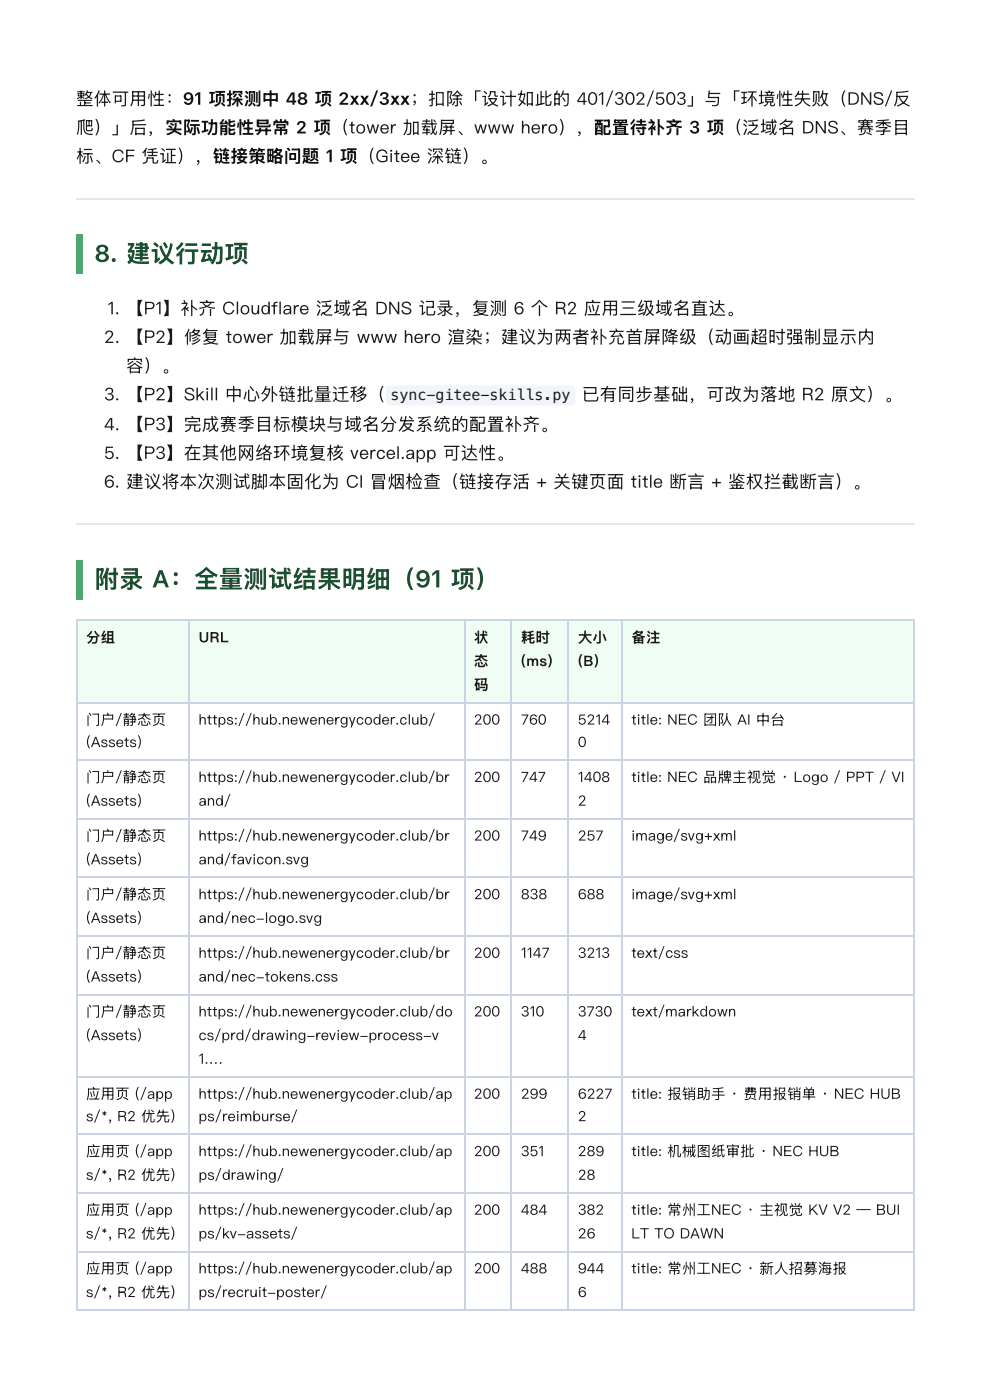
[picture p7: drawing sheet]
<svg xmlns="http://www.w3.org/2000/svg" width="210mm" height="297mm" viewBox="0 0 210 297" stroke-linecap="round" stroke-linejoin="round" font-family="sans-serif">
<defs><g id="words">
<g font-size="5.1" fill="#14532d">
<text x="20.1" y="55.6">8. 建议行动项</text>
<text x="20.1" y="124.6">附录 A：全量测试结果明细（91 项）</text>
</g>
<g font-size="3.7" fill="#1a1a1a">
<text x="16.1" y="22.2">整体可用 性：91 项探测中 48 项 2xx/3xx；扣除「设计如此的 401/302/503」与「环境性失败（DNS/反</text>
<text x="16.1" y="28.3">爬）」后，实际功能性异常 2 项（tower 加载屏、www hero），配置待补齐 3 项（泛域名 DNS、赛季目</text>
<text x="16.1" y="34.4">标、CF 凭证），链接策略问题 1 项（Gitee 深链）。</text>
<text x="22.8" y="66.7">1. 【P1】补齐 Cloudflare 泛域名 DNS 记录，复测 6 个 R2 应用 三级域名直达。</text>
<text x="22.1" y="72.8">2. 【P2】修复 tower 加载屏与 www hero 渲染；建议为两者补充首屏降级（动画超时强制显示内</text>
<text x="26.7" y="78.8">容）。</text>
<text x="22.1" y="84.9">3. 【P2】Skill 中心外链批量迁移（</text>
<text x="123.4" y="84.9">已有同步基础，可改为落地 R2 原文）。</text>
<text x="22.1" y="91.3">4. 【P3】完成赛季目 标模块与域名分发系统的配置补齐。</text>
<text x="22.1" y="97.4">5. 【P3】在其他网 络环境复核 vercel.app 可达性。</text>
<text x="22.1" y="103.5">6. 建议将本次测试脚本固化为 CI 冒烟检查（链接存活 + 关键页面 title 断言 + 鉴权拦截断言）。</text>
</g>
<text font-size="3.2" fill="#1a1a1a" x="82.8" y="84.9">sync-gitee-skills.py</text>
<g font-size="3" fill="#1a1a1a">
<text x="18.3" y="136.3">分组</text>
<text x="42.1" y="136.3">URL</text>
<text x="100.5" y="136.3">状</text>
<text x="110.5" y="136.3">耗时</text>
<text x="122.5" y="136.3">大小</text>
<text x="133.9" y="136.3">备注</text>
<text x="100.5" y="141.3">态</text>
<text x="110.5" y="141.3">(ms)</text>
<text x="122.5" y="141.3">(B)</text>
<text x="100.5" y="146.3">码</text>
<text x="18.3" y="153.7">门 户/静态页</text>
<text x="42.1" y="153.7">https://hub.newenergycoder.club/</text>
<text x="100.5" y="153.7">200</text>
<text x="110.5" y="153.7">760</text>
<text x="122.5" y="153.7">5214</text>
<text x="133.9" y="153.7">title: NEC 团队 AI 中台</text>
<text x="18.3" y="158.5">(Assets)</text>
<text x="122.5" y="158.5">0</text>
<text x="18.3" y="165.9">门 户/静态页</text>
<text x="42.1" y="165.9">https://hub.newenergycoder.club/br</text>
<text x="100.5" y="165.9">200</text>
<text x="110.5" y="165.9">747</text>
<text x="122.5" y="165.9">1408</text>
<text x="133.9" y="165.9">title: NEC 品牌主视觉 · Logo / PPT / VI</text>
<text x="18.3" y="170.9">(Assets)</text>
<text x="42.1" y="170.9">and/</text>
<text x="122.5" y="170.9">2</text>
<text x="18.3" y="178.3">门 户/静态页</text>
<text x="42.1" y="178.3">https://hub.newenergycoder.club/br</text>
<text x="100.5" y="178.3">200</text>
<text x="110.5" y="178.3">749</text>
<text x="122.5" y="178.3">257</text>
<text x="133.9" y="178.3">image/svg+xml</text>
<text x="18.3" y="183.4">(Assets)</text>
<text x="42.1" y="183.4">and/favicon.svg</text>
<text x="18.3" y="190.8">门 户/静态页</text>
<text x="42.1" y="190.8">https://hub.newenergycoder.club/br</text>
<text x="100.5" y="190.8">200</text>
<text x="110.5" y="190.8">838</text>
<text x="122.5" y="190.8">688</text>
<text x="133.9" y="190.8">image/svg+xml</text>
<text x="18.3" y="195.8">(Assets)</text>
<text x="42.1" y="195.8">and/nec-logo.svg</text>
<text x="18.3" y="203.2">门 户/静态页</text>
<text x="42.1" y="203.2">https://hub.newenergycoder.club/br</text>
<text x="100.5" y="203.2">200</text>
<text x="110.5" y="203.2">1147</text>
<text x="122.5" y="203.2">3213</text>
<text x="133.9" y="203.2">text/css</text>
<text x="18.3" y="208.2">(Assets)</text>
<text x="42.1" y="208.2">and/nec-tokens.css</text>
<text x="18.3" y="215.6">门 户/静态页</text>
<text x="42.1" y="215.6">https://hub.newenergycoder.club/do</text>
<text x="100.5" y="215.6">200</text>
<text x="110.5" y="215.6">310</text>
<text x="122.5" y="215.6">3730</text>
<text x="133.9" y="215.6">text/markdown</text>
<text x="18.3" y="220.7">(Assets)</text>
<text x="42.1" y="220.7">cs/prd/drawing-review-process-v</text>
<text x="122.5" y="220.7">4</text>
<text x="42.1" y="225.7">1.…</text>
<text x="18.3" y="233.1">应用 页 (/app</text>
<text x="42.1" y="233.1">https://hub.newenergycoder.club/ap</text>
<text x="100.5" y="233.1">200</text>
<text x="110.5" y="233.1">299</text>
<text x="122.5" y="233.1">6227</text>
<text x="133.9" y="233.1">title: 报销助手 · 费用 报销单 · NEC HUB</text>
<text x="18.3" y="237.9">s/*, R2 优先)</text>
<text x="42.1" y="237.9">ps/reimburse/</text>
<text x="122.5" y="237.9">2</text>
<text x="18.3" y="245.3">应用 页 (/app</text>
<text x="42.1" y="245.3">https://hub.newenergycoder.club/ap</text>
<text x="100.5" y="245.3">200</text>
<text x="110.5" y="245.3">351</text>
<text x="122.5" y="245.3">289</text>
<text x="133.9" y="245.3">title: 机械图纸审批 · NEC HUB</text>
<text x="18.3" y="250.3">s/*, R2 优先)</text>
<text x="42.1" y="250.3">ps/drawing/</text>
<text x="122.5" y="250.3">28</text>
<text x="18.3" y="257.7">应用 页 (/app</text>
<text x="42.1" y="257.7">https://hub.newenergycoder.club/ap</text>
<text x="100.5" y="257.7">200</text>
<text x="110.5" y="257.7">484</text>
<text x="122.5" y="257.7">382</text>
<text x="133.9" y="257.7">title: 常州工NEC · 主视觉 KV V2 — BUI</text>
<text x="18.3" y="262.7">s/*, R2 优先)</text>
<text x="42.1" y="262.7">ps/kv-assets/</text>
<text x="122.5" y="262.7">26</text>
<text x="133.9" y="262.7">LT TO DAWN</text>
<text x="18.3" y="270.1">应用 页 (/app</text>
<text x="18.3" y="275.2">s/*, R2 优先)</text>
<text x="42.1" y="270.1">https://hub.newenergycoder.club/ap</text>
<text x="42.1" y="275.2">ps/recruit-poster/</text>
<text x="100.5" y="270.1">200</text>
<text x="110.5" y="270.1">488</text>
<text x="122.5" y="270.1">944</text>
<text x="122.5" y="275.2">6</text>
<text x="133.9" y="270.1">title: 常州工NEC · 新人招募海报</text>
</g>
</g></defs>
<path d="M16.1 42.2h177.8" fill="none" stroke="#e2e8f0" stroke-width=".26"/>
<path d="M16.1 49.7h1.4v8.5h-1.4z" fill="#16a34a"/>
<path d="M16.1 111.3h177.8" fill="none" stroke="#e2e8f0" stroke-width=".26"/>
<path d="M16.1 118.8h1.4v8.5h-1.4z" fill="#16a34a"/>
<g fill="#f0fdf4">
<path d="M16.4 131.5h23.8v17.5h-23.8z"/>
<path d="M40.2 131.5h58.2v17.5h-58.2z"/>
<path d="M98.4 131.5h10.1v17.5h-10.1z"/>
<path d="M108.5 131.5h12.1v17.5h-12.1z"/>
<path d="M120.6 131.5h11.2v17.5h-11.2z"/>
<path d="M131.8 131.5h62.1v17.5h-62.1z"/>
</g>
<g fill="none" stroke="#cbd5e1" stroke-width=".26">
<path d="M16.1 131.6h177.8M16.3 131.5v146.3M40.1 131.5v146.3M98.6 131.5v146.3M108.3 131.5v146.3M120.5 131.5v146.3M131.9 131.5v146.3M193.8 131.5v146.3M16.1 149.1h177.8M16.1 161.3h177.8M16.1 173.7h177.8M16.1 186.1h177.8"/>
<path d="M16.1 198.6h177.8M16.1 211h177.8M16.1 228.5h177.8M16.1 240.6h177.8M16.1 253.1h177.8M16.1 265.5h177.8M16.1 277.9h177.8"/>
</g>
<path d="M82 82l.5-.2h38.7a.79 .79 0 0 1 .8 .8v2.6a.79 .79 0 0 1-.8 .8h-38.7a.79 .79 0 0 1-.7-.8v-2.6z" fill="#f1f5f9"/>
<use href="#words"/>
</svg>
